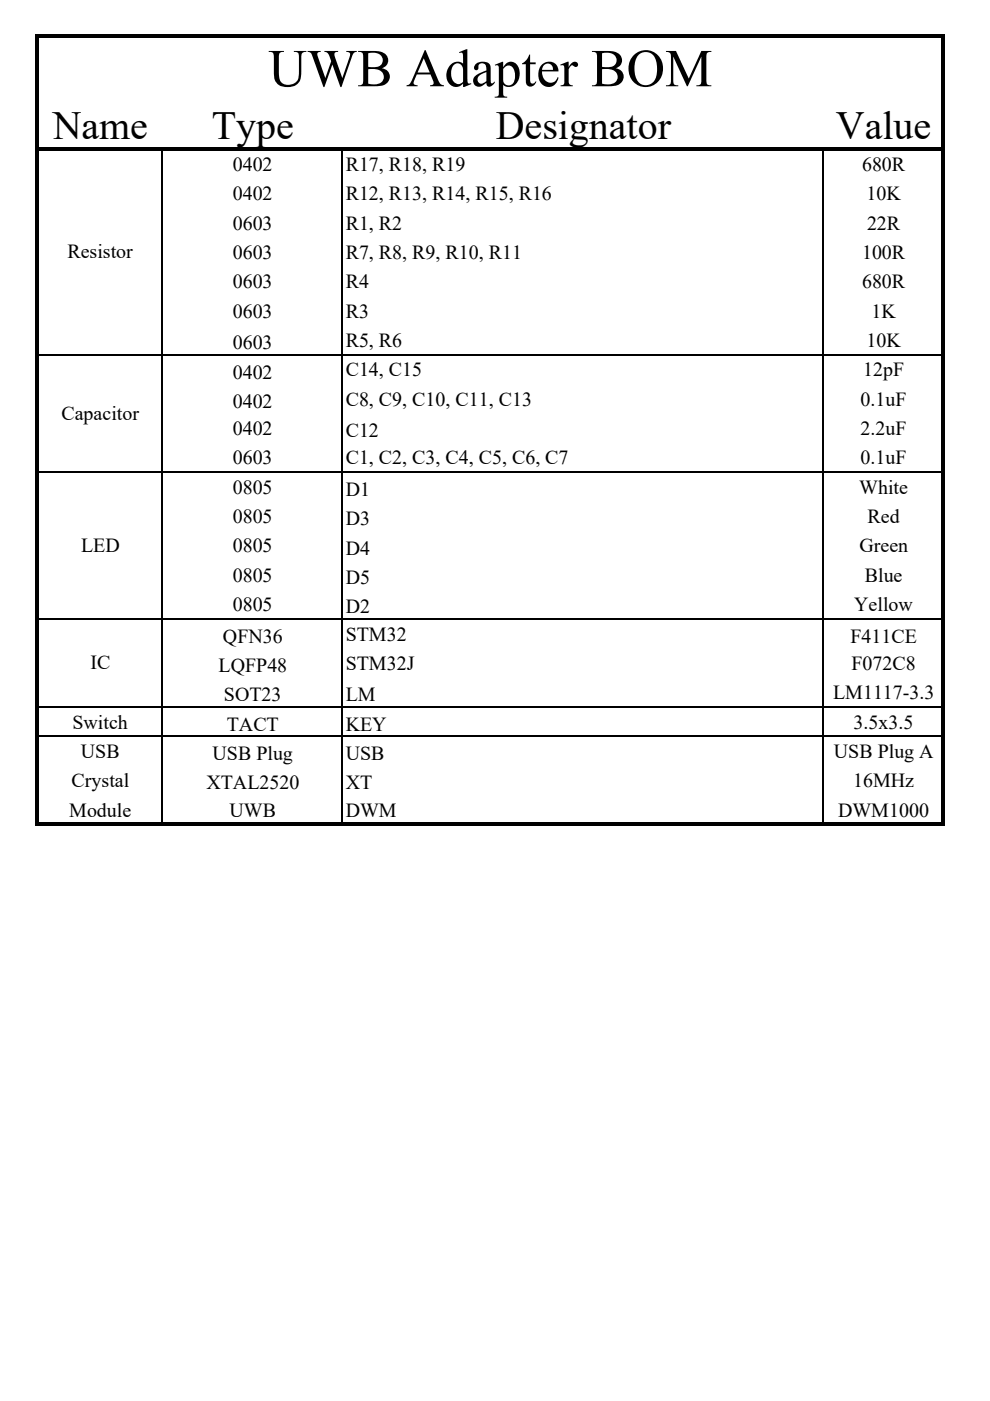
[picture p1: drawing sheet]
<svg xmlns="http://www.w3.org/2000/svg" width="210mm" height="297mm" viewBox="0 0 210 297" stroke-linecap="round" stroke-linejoin="round" font-family="sans-serif">
<defs><g id="words">
<text font-size="11.3" x="56.9" y="18.3">UWB Adapter BOM</text>
<g font-size="8.5">
<text x="11.2" y="29.4">Name</text>
<text x="44.9" y="29.4">Type</text>
<text x="105.2" y="29.4">Designator</text>
<text x="177.3" y="29.4">Value</text>
</g>
<g font-size="4.2">
<text x="49.4" y="36.2">0402</text>
<text x="73.3" y="36.2">R17, R18, R19</text>
<text x="182.8" y="36.2">680R</text>
<text x="49.4" y="42.5">0402</text>
<text x="73.3" y="42.5">R12, R13, R14, R15, R16</text>
<text x="183.8" y="42.5">10K</text>
<text x="49.4" y="48.7">0603</text>
<text x="73.3" y="48.7">R1, R2</text>
<text x="183.9" y="48.7">22R</text>
<text x="14.3" y="54.7">Resistor</text>
<text x="49.4" y="54.9">0603</text>
<text x="73.3" y="54.9">R7, R8, R9, R10, R11</text>
<text x="182.8" y="54.9">100R</text>
<text x="49.4" y="61.1">0603</text>
<text x="73.3" y="61.1">R4</text>
<text x="182.8" y="61.1">680R</text>
<text x="49.4" y="67.4">0603</text>
<text x="73.3" y="67.4">R3</text>
<text x="184.8" y="67.4">1K</text>
<text x="49.4" y="74">0603</text>
<text x="73.3" y="73.6">R5, R6</text>
<text x="183.8" y="73.6">10K</text>
<text x="49.4" y="80.3">0402</text>
<text x="73.3" y="79.8">C14, C15</text>
<text x="183.1" y="79.8">12pF</text>
<text x="13" y="89">Capacitor</text>
<text x="49.4" y="86.5">0402</text>
<text x="73.3" y="86">C8, C9, C10, C11, C13</text>
<text x="182.5" y="86">0.1uF</text>
<text x="49.4" y="92.2">0402</text>
<text x="73.3" y="92.7">C12</text>
<text x="182.5" y="92.2">2.2uF</text>
<text x="49.4" y="98.5">0603</text>
<text x="73.3" y="98.5">C1, C2, C3, C4, C5, C6, C7</text>
<text x="182.5" y="98.5">0.1uF</text>
<text x="49.4" y="104.7">0805</text>
<text x="73.3" y="105.2">D1</text>
<text x="182.2" y="104.7">White</text>
<text x="49.4" y="110.9">0805</text>
<text x="73.3" y="111.4">D3</text>
<text x="184" y="110.9">Red</text>
<text x="17.2" y="117">LED</text>
<text x="49.4" y="117.1">0805</text>
<text x="73.3" y="117.6">D4</text>
<text x="182.3" y="117.1">Green</text>
<text x="49.4" y="123.4">0805</text>
<text x="73.3" y="123.8">D5</text>
<text x="183.4" y="123.4">Blue</text>
<text x="49.4" y="129.6">0805</text>
<text x="73.3" y="130">D2</text>
<text x="181.2" y="129.6">Yellow</text>
<text x="47.3" y="136.3">QFN36</text>
<text x="73.3" y="135.8">STM32</text>
<text x="180.4" y="136.3">F411CE</text>
<text x="19.2" y="141.9">IC</text>
<text x="46.4" y="142.5">LQFP48</text>
<text x="73.3" y="142">STM32J</text>
<text x="180.6" y="142">F072C8</text>
<text x="47.5" y="148.7">SOT23</text>
<text x="73.3" y="148.7">LM</text>
<text x="176.7" y="148.3">LM1117-3.3</text>
<text x="15.4" y="154.5">Switch</text>
<text x="48.1" y="154.9">TACT</text>
<text x="73.3" y="154.9">KEY</text>
<text x="181.1" y="154.5">3.5x3.5</text>
<text x="17.1" y="160.7">USB</text>
<text x="45.1" y="161.2">USB Plug</text>
<text x="73.3" y="161.2">USB</text>
<text x="176.9" y="160.7">USB Plug A</text>
<text x="15.2" y="166.9">Crystal</text>
<text x="43.8" y="167.4">XTAL2520</text>
<text x="73.3" y="167.4">XT</text>
<text x="180.9" y="166.9">16MHz</text>
<text x="14.7" y="173.1">Module</text>
<text x="48.7" y="173.3">UWB</text>
<text x="73.3" y="173.3">DWM</text>
<text x="177.8" y="173.1">DWM1000</text>
</g>
</g></defs>
<path d="M8.3 7.3h192v.7h-192zM8.3 31.3h192v.7h-192zM7.6 7.3h.7v167.8h-.7zM8.3 174.5h192v.6h-192zM199.6 8h.7v167.1h-.7z" fill="#000"/>
<path d="M34.3 32v142.5M72.6 32v142.5M174.6 32v142.5M8.3 75.2h191.3M8.3 100.1h191.3M8.3 131.2h191.3M8.3 149.9h191.3M8.3 156.1h191.3" fill="none" stroke="#000" stroke-width=".34"/>
<use href="#words"/>
</svg>
